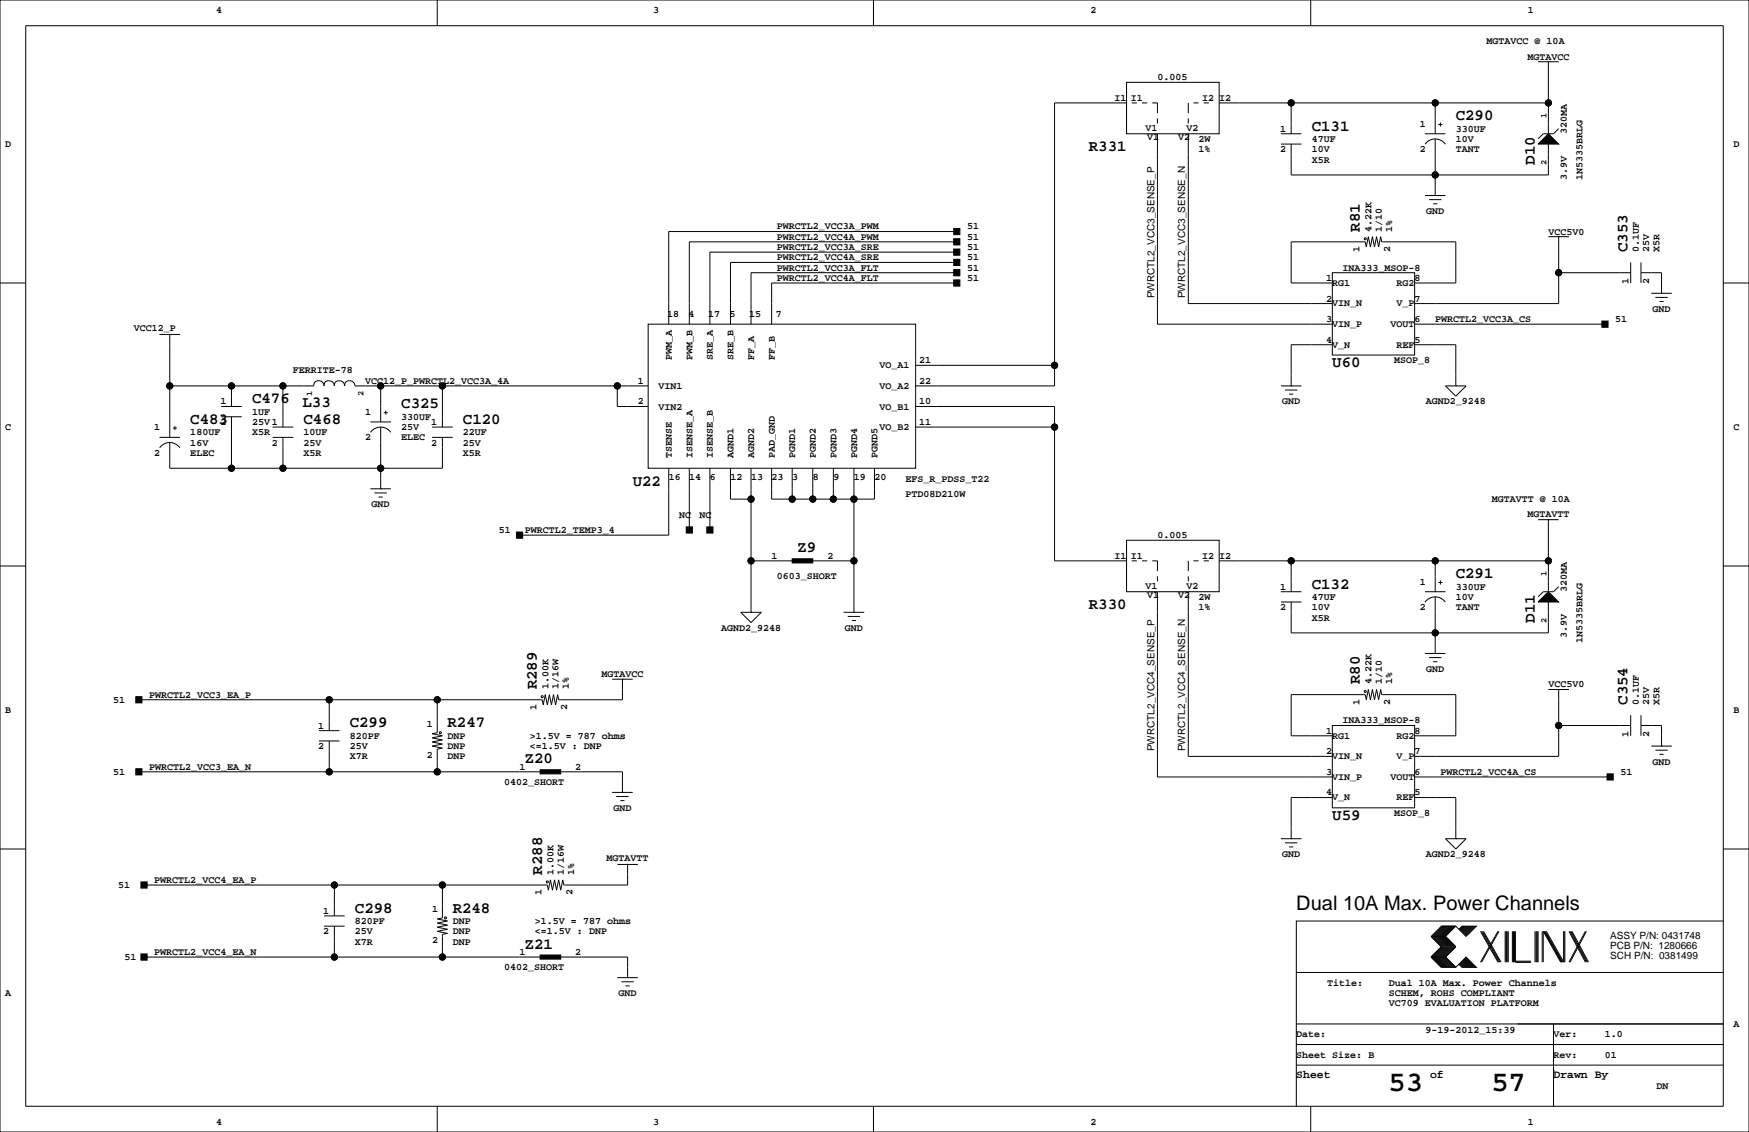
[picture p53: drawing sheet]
<svg xmlns="http://www.w3.org/2000/svg" width="432mm" height="279mm" viewBox="0 0 432 279" stroke-linecap="round" stroke-linejoin="round" font-family="sans-serif">
<defs><g id="words">
<g font-size="7.1">
<text x="342.8" y="269.3">53</text>
<text x="368.2" y="269.3">57</text>
</g>
<text font-size="4.9" x="320" y="224.6">Dual 10A Max. Power Channels</text>
<g font-size="3.9">
<text x="359.4" y="29.7">C290</text>
<text x="323.9" y="32.2">C131</text>
<text x="268.8" y="37.3">R331</text>
<text x="378.9" y="40.6" transform="rotate(-90 378.9 40.6)">D10</text>
<text x="335.8" y="57.2" transform="rotate(-90 335.8 57.2)">R81</text>
<text x="401.8" y="62.2" transform="rotate(-90 401.8 62.2)">C353</text>
<text x="328.9" y="90.6">U60</text>
<text x="62.2" y="99.5">C476</text>
<text x="74.7" y="100.6">L33</text>
<text x="99.1" y="100.8">C325</text>
<text x="47" y="104.6">C483</text>
<text x="74.9" y="104.6">C468</text>
<text x="114.3" y="104.6">C120</text>
<text x="156.2" y="119.9">U22</text>
<text x="196.8" y="136.4">Z9</text>
<text x="359.4" y="142.7">C291</text>
<text x="323.9" y="145.3">C132</text>
<text x="268.8" y="150.3">R330</text>
<text x="378.9" y="153.7" transform="rotate(-90 378.9 153.7)">D11</text>
<text x="132.6" y="170.2" transform="rotate(-90 132.6 170.2)">R289</text>
<text x="335.8" y="168.9" transform="rotate(-90 335.8 168.9)">R80</text>
<text x="401.8" y="174" transform="rotate(-90 401.8 174)">C354</text>
<text x="86.4" y="179.5">C299</text>
<text x="110.5" y="179.5">R247</text>
<text x="129.5" y="188.4">Z20</text>
<text x="328.9" y="202.4">U59</text>
<text x="133.8" y="215.9" transform="rotate(-90 133.8 215.9)">R288</text>
<text x="87.6" y="225.3">C298</text>
<text x="111.8" y="225.3">R248</text>
<text x="129.5" y="234.2">Z21</text>
</g>
<g font-size="2.8">
<text x="320" y="266.1">Sheet</text>
<text x="353.1" y="266.1">of</text>
<text x="383.5" y="266.1">Drawn By</text>
</g>
<g font-size="2.5">
<text x="53.3" y="3.3">4</text>
<text x="161.3" y="3.3">3</text>
<text x="269.2" y="3.3">2</text>
<text x="377.2" y="3.3">1</text>
<text x="367" y="10.9">MGTAVCC @ 10A</text>
<text x="377.1" y="14.7">MGTAVCC</text>
<text x="285.8" y="19.8">0.005</text>
<text x="275.2" y="24.9">I1</text>
<text x="279.1" y="24.8">I1</text>
<text x="296.8" y="24.8">I2</text>
<text x="301" y="24.9">I2</text>
<text x="282.8" y="32.4">V1</text>
<text x="283.2" y="34.6">V1</text>
<text x="290.8" y="34.6">V2</text>
<text x="292.9" y="32.4">V2</text>
<text x="295.9" y="35.1">2W</text>
<text x="316" y="32.5">1</text>
<text x="323.9" y="35.1">47UF</text>
<text x="350.5" y="31.2">1</text>
<text x="359.4" y="32.5">330UF</text>
<text x="359.4" y="35.1">10V</text>
<text x="386.8" y="33" transform="rotate(-90 386.8 33)">320MA</text>
<text x="1.3" y="36.3">D</text>
<text x="295.9" y="37.6">1%</text>
<text x="316" y="37.6">2</text>
<text x="323.9" y="37.6">10V</text>
<text x="323.9" y="40.1">X5R</text>
<text x="350.5" y="37.6">2</text>
<text x="359.4" y="37.6">TANT</text>
<text x="428" y="36.3">D</text>
<text x="386.8" y="44.4" transform="rotate(-90 386.8 44.4)">3.9V</text>
<text x="390.7" y="44.4" transform="rotate(-90 390.7 44.4)">1N5335BRLG</text>
<text x="352.1" y="52.8">GND</text>
<text x="191.8" y="59.2">PWRCTL2_VCC4A_PWM</text>
<text x="191.8" y="56.6">PWRCTL2_VCC3A_PWM</text>
<text x="238.8" y="59.2">51</text>
<text x="238.8" y="56.6">51</text>
<text x="338.6" y="57.2" transform="rotate(-90 338.6 57.2)">4.22K</text>
<text x="341.1" y="57.2" transform="rotate(-90 341.1 57.2)">1/10</text>
<text x="343.7" y="57.2" transform="rotate(-90 343.7 57.2)">1%</text>
<text x="382.3" y="57.9">VCC5V0</text>
<text x="191.8" y="61.7">PWRCTL2_VCC3A_SRE</text>
<text x="191.8" y="64.3">PWRCTL2_VCC4A_SRE</text>
<text x="238.8" y="61.7">51</text>
<text x="238.8" y="64.3">51</text>
<text x="335.6" y="62.2" transform="rotate(-90 335.6 62.2)">1</text>
<text x="343.2" y="62.2" transform="rotate(-90 343.2 62.2)">2</text>
<text x="404.6" y="62.2" transform="rotate(-90 404.6 62.2)">0.1UF</text>
<text x="407.2" y="62.2" transform="rotate(-90 407.2 62.2)">25V</text>
<text x="409.7" y="62.2" transform="rotate(-90 409.7 62.2)">X5R</text>
<text x="191.8" y="66.8">PWRCTL2_VCC3A_FLT</text>
<text x="191.8" y="69.3">PWRCTL2_VCC4A_FLT</text>
<text x="238.8" y="66.8">51</text>
<text x="238.8" y="69.3">51</text>
<text x="327.4" y="69.3">1</text>
<text x="328.9" y="70.5">RG1</text>
<text x="331.5" y="66.8">INA333_MSOP-8</text>
<text x="344.8" y="70.5">RG2</text>
<text x="349.3" y="69.3">8</text>
<text x="402.1" y="70.1" transform="rotate(-90 402.1 70.1)">1</text>
<text x="407.2" y="70.1" transform="rotate(-90 407.2 70.1)">2</text>
<text x="285" y="73.7" transform="rotate(-90 285 73.7)">PWRCTL2_VCC3_SENSE_P</text>
<text x="292.6" y="73.7" transform="rotate(-90 292.6 73.7)">PWRCTL2_VCC3_SENSE_N</text>
<text x="327.4" y="74.4">2</text>
<text x="328.9" y="75.6">VIN_N</text>
<text x="344.8" y="75.6">V_P</text>
<text x="349.3" y="74.4">7</text>
<text x="408" y="77">GND</text>
<text x="33" y="81.8">VCC12_P</text>
<text x="164.7" y="78.2">18</text>
<text x="170" y="78.2">4</text>
<text x="174.8" y="78.2">17</text>
<text x="180.1" y="78.2">5</text>
<text x="185" y="78.2">15</text>
<text x="191.6" y="78.2">7</text>
<text x="327.4" y="79.5">3</text>
<text x="328.9" y="80.7">VIN_P</text>
<text x="343.3" y="80.7">VOUT</text>
<text x="349.3" y="79.5">6</text>
<text x="354.3" y="79.5">PWRCTL2_VCC3A_CS</text>
<text x="398.8" y="79.5">51</text>
<text x="165.9" y="88.9" transform="rotate(-90 165.9 88.9)">PWM_A</text>
<text x="170.9" y="88.9" transform="rotate(-90 170.9 88.9)">PWM_B</text>
<text x="176" y="88.9" transform="rotate(-90 176 88.9)">SRE_A</text>
<text x="181.1" y="88.9" transform="rotate(-90 181.1 88.9)">SRE_B</text>
<text x="186.2" y="88.9" transform="rotate(-90 186.2 88.9)">FF_A</text>
<text x="191.3" y="88.9" transform="rotate(-90 191.3 88.9)">FF_B</text>
<text x="226.9" y="89.7">21</text>
<text x="327.4" y="84.6">4</text>
<text x="328.9" y="85.8">V_N</text>
<text x="344.2" y="89.7">MSOP_8</text>
<text x="344.8" y="85.8">REF</text>
<text x="349.3" y="84.6">5</text>
<text x="72.3" y="92">FERRITE-78</text>
<text x="90.2" y="94.7">VCC12_P_PWRCTL2_VCC3A_4A</text>
<text x="157.5" y="94.7">1</text>
<text x="217.2" y="90.9">VO_A1</text>
<text x="226.9" y="94.7">22</text>
<text x="54.4" y="99.8">1</text>
<text x="157.5" y="99.8">2</text>
<text x="162.6" y="101.1">VIN2</text>
<text x="162.6" y="96">VIN1</text>
<text x="217.2" y="101.1">VO_B1</text>
<text x="217.2" y="96">VO_A2</text>
<text x="226.9" y="99.8">10</text>
<text x="316.5" y="99.8">GND</text>
<text x="352" y="99.8">AGND2_9248</text>
<text x="1.3" y="106.2">C</text>
<text x="38.1" y="106.2">1</text>
<text x="47" y="107.4">180UF</text>
<text x="54.4" y="104.9">2</text>
<text x="62.2" y="107.4">X5R</text>
<text x="62.2" y="104.9">25V1</text>
<text x="62.2" y="102.4">1UF</text>
<text x="74.9" y="107.4">10UF</text>
<text x="90.2" y="102.4">1</text>
<text x="99.1" y="106.2">25V</text>
<text x="99.1" y="103.6">330UF</text>
<text x="106.5" y="104.9">1</text>
<text x="114.3" y="107.4">22UF</text>
<text x="217.2" y="106.2">VO_B2</text>
<text x="226.9" y="104.9">11</text>
<text x="428" y="106.2">C</text>
<text x="38.1" y="112.5">2</text>
<text x="47" y="112.5">ELEC</text>
<text x="47" y="110">16V</text>
<text x="67.1" y="110">2</text>
<text x="74.9" y="112.5">X5R</text>
<text x="74.9" y="110">25V</text>
<text x="90.2" y="108.7">2</text>
<text x="99.1" y="108.7">ELEC</text>
<text x="106.5" y="110">2</text>
<text x="114.3" y="110">25V</text>
<text x="114.3" y="112.5">X5R</text>
<text x="165.9" y="113" transform="rotate(-90 165.9 113)">TSENSE</text>
<text x="170.9" y="113" transform="rotate(-90 170.9 113)">ISENSE_A</text>
<text x="176" y="113" transform="rotate(-90 176 113)">ISENSE_B</text>
<text x="181.1" y="113" transform="rotate(-90 181.1 113)">AGND1</text>
<text x="186.2" y="113" transform="rotate(-90 186.2 113)">AGND2</text>
<text x="191.3" y="113" transform="rotate(-90 191.3 113)">PAD_GND</text>
<text x="196.3" y="113" transform="rotate(-90 196.3 113)">PGND1</text>
<text x="201.4" y="113" transform="rotate(-90 201.4 113)">PGND2</text>
<text x="206.5" y="113" transform="rotate(-90 206.5 113)">PGND3</text>
<text x="211.6" y="113" transform="rotate(-90 211.6 113)">PGND4</text>
<text x="216.7" y="113" transform="rotate(-90 216.7 113)">PGND5</text>
<text x="165.1" y="118.5">16</text>
<text x="170.2" y="118.5">14</text>
<text x="175.3" y="118.5">6</text>
<text x="180.3" y="118.5">12</text>
<text x="185.4" y="118.5">13</text>
<text x="190.5" y="118.5">23</text>
<text x="195.6" y="118.5">3</text>
<text x="200.7" y="118.5">8</text>
<text x="205.7" y="118.5">9</text>
<text x="210.8" y="118.5">19</text>
<text x="215.9" y="118.5">20</text>
<text x="223.5" y="118.9">EFS_R_PDSS_T22</text>
<text x="91.8" y="125.2">GND</text>
<text x="223.5" y="122.7">PTD08D210W</text>
<text x="368.3" y="124">MGTAVTT @ 10A</text>
<text x="123.2" y="131.6">51</text>
<text x="129.5" y="131.6">PWRCTL2_TEMP3_4</text>
<text x="167.6" y="127.8">NC</text>
<text x="172.7" y="127.8">NC</text>
<text x="377.1" y="127.5">MGTAVTT</text>
<text x="190.5" y="137.9">1</text>
<text x="204.3" y="137.9">2</text>
<text x="275.2" y="137.9">I1</text>
<text x="279.1" y="137.9">I1</text>
<text x="285.8" y="132.8">0.005</text>
<text x="296.8" y="137.9">I2</text>
<text x="301" y="137.9">I2</text>
<text x="191.8" y="143">0603_SHORT</text>
<text x="282.8" y="145.5">V1</text>
<text x="283.2" y="147.7">V1</text>
<text x="290.8" y="147.7">V2</text>
<text x="292.9" y="145.5">V2</text>
<text x="295.9" y="148.1">2W</text>
<text x="316" y="145.5">1</text>
<text x="323.9" y="148.1">47UF</text>
<text x="350.5" y="144.3">1</text>
<text x="359.4" y="148.1">10V</text>
<text x="359.4" y="145.5">330UF</text>
<text x="386.8" y="146" transform="rotate(-90 386.8 146)">320MA</text>
<text x="178" y="155.7">AGND2_9248</text>
<text x="208.6" y="155.7">GND</text>
<text x="295.9" y="150.6">1%</text>
<text x="316" y="150.6">2</text>
<text x="323.9" y="150.6">10V</text>
<text x="323.9" y="153.2">X5R</text>
<text x="350.5" y="150.6">2</text>
<text x="359.4" y="150.6">TANT</text>
<text x="386.8" y="157.5" transform="rotate(-90 386.8 157.5)">3.9V</text>
<text x="390.7" y="158.8" transform="rotate(-90 390.7 158.8)">1N5335BRLG</text>
<text x="148.5" y="167.1">MGTAVCC</text>
<text x="352.1" y="165.9">GND</text>
<text x="27.9" y="173.5">51</text>
<text x="36.8" y="172.2">PWRCTL2_VCC3_EA_P</text>
<text x="135.4" y="170.2" transform="rotate(-90 135.4 170.2)">1.00K</text>
<text x="137.9" y="170.2" transform="rotate(-90 137.9 170.2)">1/16W</text>
<text x="140.5" y="170.2" transform="rotate(-90 140.5 170.2)">1%</text>
<text x="335.6" y="174" transform="rotate(-90 335.6 174)">1</text>
<text x="338.6" y="168.9" transform="rotate(-90 338.6 168.9)">4.22K</text>
<text x="341.1" y="168.9" transform="rotate(-90 341.1 168.9)">1/10</text>
<text x="343.2" y="174" transform="rotate(-90 343.2 174)">2</text>
<text x="343.7" y="168.9" transform="rotate(-90 343.7 168.9)">1%</text>
<text x="382.3" y="169.7">VCC5V0</text>
<text x="404.6" y="174" transform="rotate(-90 404.6 174)">0.1UF</text>
<text x="407.2" y="174" transform="rotate(-90 407.2 174)">25V</text>
<text x="409.7" y="174" transform="rotate(-90 409.7 174)">X5R</text>
<text x="1.3" y="176">B</text>
<text x="78.5" y="179.8">1</text>
<text x="105.4" y="179.4">1</text>
<text x="132.4" y="175.3" transform="rotate(-90 132.4 175.3)">1</text>
<text x="140" y="175.3" transform="rotate(-90 140 175.3)">2</text>
<text x="331.5" y="178.6">INA333_MSOP-8</text>
<text x="428" y="176">B</text>
<text x="78.5" y="184.9">2</text>
<text x="86.4" y="182.4">820PF</text>
<text x="86.4" y="184.9">25V</text>
<text x="110.5" y="182.4">DNP</text>
<text x="110.5" y="184.9">DNP</text>
<text x="130.8" y="184.9">&lt;=1.5V : DNP</text>
<text x="130.8" y="182.4">&gt;1.5V = 787 ohms</text>
<text x="285" y="185.4" transform="rotate(-90 285 185.4)">PWRCTL2_VCC4_SENSE_P</text>
<text x="292.6" y="185.4" transform="rotate(-90 292.6 185.4)">PWRCTL2_VCC4_SENSE_N</text>
<text x="327.4" y="181.1">1</text>
<text x="328.9" y="182.3">RG1</text>
<text x="344.8" y="182.3">RG2</text>
<text x="349.3" y="181.1">8</text>
<text x="402.1" y="181.8" transform="rotate(-90 402.1 181.8)">1</text>
<text x="407.2" y="181.8" transform="rotate(-90 407.2 181.8)">2</text>
<text x="27.9" y="191.3">51</text>
<text x="36.8" y="190">PWRCTL2_VCC3_EA_N</text>
<text x="86.4" y="187.5">X7R</text>
<text x="105.4" y="187">2</text>
<text x="110.5" y="187.5">DNP</text>
<text x="128.3" y="190">1</text>
<text x="142" y="190">2</text>
<text x="327.4" y="186.2">2</text>
<text x="327.4" y="191.3">3</text>
<text x="328.9" y="187.4">VIN_N</text>
<text x="344.8" y="187.4">V_P</text>
<text x="349.3" y="186.2">7</text>
<text x="349.3" y="191.3">6</text>
<text x="355.6" y="191.3">PWRCTL2_VCC4A_CS</text>
<text x="400" y="191.3">51</text>
<text x="408" y="188.7">GND</text>
<text x="124.5" y="193.8">0402_SHORT</text>
<text x="327.4" y="196.3">4</text>
<text x="328.9" y="192.5">VIN_P</text>
<text x="328.9" y="197.5">V_N</text>
<text x="343.3" y="192.5">VOUT</text>
<text x="344.8" y="197.5">REF</text>
<text x="349.3" y="196.3">5</text>
<text x="151.4" y="200.2">GND</text>
<text x="344.2" y="201.4">MSOP_8</text>
<text x="136.7" y="215.9" transform="rotate(-90 136.7 215.9)">1.00K</text>
<text x="139.2" y="215.9" transform="rotate(-90 139.2 215.9)">1/16W</text>
<text x="141.7" y="215.9" transform="rotate(-90 141.7 215.9)">1%</text>
<text x="149.8" y="212.6">MGTAVTT</text>
<text x="316.5" y="211.6">GND</text>
<text x="352" y="211.6">AGND2_9248</text>
<text x="29.2" y="219.2">51</text>
<text x="38.1" y="217.9">PWRCTL2_VCC4_EA_P</text>
<text x="133.7" y="221" transform="rotate(-90 133.7 221)">1</text>
<text x="141.3" y="221" transform="rotate(-90 141.3 221)">2</text>
<text x="79.8" y="225.6">1</text>
<text x="106.7" y="225.1">1</text>
<text x="79.8" y="230.6">2</text>
<text x="87.6" y="233.2">X7R</text>
<text x="87.6" y="230.6">25V</text>
<text x="87.6" y="228.1">820PF</text>
<text x="106.7" y="232.8">2</text>
<text x="111.8" y="228.1">DNP</text>
<text x="111.8" y="230.6">DNP</text>
<text x="111.8" y="233.2">DNP</text>
<text x="132.1" y="228.1">&gt;1.5V = 787 ohms</text>
<text x="132.1" y="230.6">&lt;=1.5V : DNP</text>
<text x="397.5" y="231.7">ASSY P/N: 0431748</text>
<text x="30.8" y="237">51</text>
<text x="38.1" y="235.7">PWRCTL2_VCC4_EA_N</text>
<text x="124.5" y="239.5">0402_SHORT</text>
<text x="128.3" y="235.7">1</text>
<text x="142" y="235.7">2</text>
<text x="397.5" y="236.8">SCH P/N: 0381499</text>
<text x="397.5" y="234.2">PCB P/N: 1280666</text>
<text x="1.3" y="245.9">A</text>
<text x="152.7" y="245.9">GND</text>
<text x="327.7" y="243.3">Title:</text>
<text x="342.9" y="245.9">SCHEM, ROHS COMPLIANT</text>
<text x="342.9" y="243.3">Dual 10A Max. Power Channels</text>
<text x="342.9" y="248.4">VC709 EVALUATION PLATFORM</text>
<text x="320" y="256">Date:</text>
<text x="351.9" y="255">9-19-2012_15:39</text>
<text x="383.5" y="256">Ver:</text>
<text x="396.2" y="256">1.0</text>
<text x="428" y="253.5">A</text>
<text x="320" y="261.1">Sheet Size: B</text>
<text x="383.5" y="261.1">Rev:</text>
<text x="396.2" y="261.1">01</text>
<text x="408.9" y="268.7">DN</text>
<text x="53.3" y="277.6">4</text>
<text x="161.3" y="277.6">3</text>
<text x="269.2" y="277.6">2</text>
<text x="377.2" y="277.6">1</text>
</g>
<g font-size="2.1">
<text x="381.8" y="29.2" transform="rotate(-90 381.8 29.2)">1</text>
<text x="381.8" y="40.6" transform="rotate(-90 381.8 40.6)">2</text>
<text x="77" y="97.8" transform="rotate(-90 77 97.8)">1</text>
<text x="89.7" y="97.8" transform="rotate(-90 89.7 97.8)">2</text>
<text x="381.8" y="142.2" transform="rotate(-90 381.8 142.2)">1</text>
<text x="381.8" y="153.7" transform="rotate(-90 381.8 153.7)">2</text>
</g>
</g></defs>
<g fill="none" stroke="#000" stroke-width=".25">
<path d="M0 0h431.8v279.4h-431.8zM6.3 6.4h419.1v266.6h-419.1zM107.9 0v6.4M215.6 0v6.4M323.6 0v6.4M379.7 15.2h5.1M382.3 15.2h.1M382.3 15.2v17.8M278.1 20.3h22.9v12.7h-22.9zM278.1 25.4h-17.8v69.8h-34.2M279.4 25.4h1.3M281.9 25.4h1.3"/>
<path d="M284.5 25.4h1.3v2.5M285.8 33v47h43.1M285.8 29.2v1.3M293.4 33v41.9h35.5M293.4 25.4v2.5M293.4 29.2v1.3M294.6 25.4h1.3M297.2 25.4h1.2M301 25.4h81.3M316.2 33h5.1M316.2 35.6h5.1M318.8 35.6v7.6h63.5v-7.6"/>
<path d="M318.8 25.4v7.6M351.8 33h5.1M351.8 35.6a3 3 0 0 1 5 0M354.3 25.4v7.6M354.3 34.3v14M355.1 30.7h1M355.6 30.2v1M384.8 31.8l-1.3 1.2h-2.5l-1.3 1.3M236.2 59.7h-66v20.3M236.2 57.2h-71.1v22.8M351.8 48.3h5.1M352.8 49.3h3.1"/>
<path d="M353.8 50.3h1M354.3 48.3h.1M382.3 58.4h5M384.8 58.4h.1M384.8 58.4v16.5h-35.6M0 69.8h6.3M236.2 67.3h-50.8v12.7M236.2 62.2h-60.9v17.8M236.2 69.8h-45.7v10.2M236.2 64.8h-55.9v15.2M328.9 67.3h20.3v20.3h-20.3zM328.9 69.8h-10.1v-10.1h18.3l.2 1.3 .5-2.6 .5 2.6 .5-2.6 .5 2.6 .6-2.6 .5 2.6 .5-2.6 .2 1.3h18.3v10.1h-10.2"/>
<path d="M384.8 67.3h17.8M402.6 64.8v5M405.1 67.3h5.1v5.1M405.1 64.8v5M407.7 72.4h5M408.7 73.4h3M409.7 74.4h1M410.2 72.4h.1M425.4 69.8h6.4M39.4 82.5h5M41.9 82.5h.1M41.9 82.5v25.4"/>
<path d="M41.9 95.2h35.6M57.1 95.2v5.1M69.8 95.2v10.2M77.5 95.2a1.26 1.26 0 0 1 1.3-1.3 1.26 1.26 0 0 1 1.2 1.3M80 95.2a1.26 1.26 0 0 1 1.3-1.3 1.26 1.26 0 0 1 1.2 1.3M82.6 95.2a1.26 1.26 0 0 1 1.2-1.3 1.26 1.26 0 0 1 1.3 1.3 1.27 1.27 0 0 1 1.3-1.3 1.27 1.27 0 0 1 1.2 1.3h72.4M94 95.2v8.9M109.2 95.2v10.2M152.4 95.2v5.1h7.6M160 80h66.1v35.6h-66.1zM226.1 90.2h34.2M316.2 95.2h5.1"/>
<path d="M317.2 96.3h3.1M318.3 97.3h1M318.8 95.2h.1M328.9 85.1h-10.1v10.1M349.2 85.1h10.2v10.1M349.2 80h47M356.9 95.2h5l-2.5 2.6zM359.4 95.2h.1M39.4 107.9h5M39.4 110.5a3 3 0 0 1 5 0M42.7 105.7h1M43.2 105.2v1"/>
<path d="M54.6 100.3h5.1M54.6 102.9h5.1M57.1 102.9v12.7M67.3 107.9h5.1M67.3 105.4h5.1M69.8 107.9v7.7M91.4 104.1h5.1M91.5 106.7a3 3 0 0 1 5 0M94 105.4v15.3M94.7 101.9h1.1M95.2 101.3v1.1M106.7 107.9h5.1"/>
<path d="M106.7 105.4h5.1M109.2 107.9v7.7h-67.3v-6.4M165.1 115.6v16.5h-36.8M170.2 115.6v15.2M175.3 115.6v15.2M180.3 115.6v7.6h5.1M185.4 115.6v35.5M190.5 115.6v7.6h25.4v-7.6M195.6 115.6v7.6M200.7 115.6v7.6M205.7 115.6v7.6M210.8 115.6v35.5"/>
<path d="M226.1 100.3h34.2v38.1h17.8M226.1 105.4h34.2M0 139.7h6.3M91.4 120.7h5.1M92.5 121.7h3M93.5 122.7h1M94 120.7h.1M185.4 138.4h10.2M200.7 138.4h10.1M278.1 133.3h22.9v12.7h-22.9zM279.4 138.4h1.3M281.9 138.4h1.3"/>
<path d="M284.5 138.4h1.3v2.6M293.4 138.4v2.6M294.6 138.4h1.3M297.2 138.4h1.2M301 138.4h81.3M318.8 138.4v7.6M354.3 138.4v7.6M379.7 128.3h5.1M382.3 128.3h.1M382.3 128.3v17.7M425.4 139.7h6.4M182.9 151.1h5.1l-2.6 2.6z"/>
<path d="M185.4 151.1h.1M208.3 151.1h5.1M209.3 152.1h3M210.3 153.2h1M210.8 151.1h.1M285.8 146v45.8h43.1M285.8 142.2v1.3M293.4 146v40.7h35.5M293.4 142.2v1.3M316.2 146h5.1M316.2 148.6h5.1M318.8 148.6v7.6h63.5v-7.6"/>
<path d="M351.8 146h5.1M351.8 148.6a3 3 0 0 1 5 0M354.3 147.3v14M355.1 143.8h1M355.6 143.3v1M384.8 144.8l-1.3 1.2h-2.5l-1.3 1.3M81.3 172.7v7.6M107.9 172.7v8.1l-1.2 .3 2.5 .5-2.5 .5 2.5 .5-2.5 .5 2.5 .5-2.5 .5 2.5 .6-1.3 .2v5.6M151.1 167.6h5.1M153.7 167.6h.1M153.7 167.6v5.1h-15.8l-.2-1.3-.5 2.6-.5-2.6-.6 2.6-.5-2.6-.5 2.6-.5-2.6-.5 2.6-.2-1.3h-99.6M328.9 179.1h20.3v20.3h-20.3z"/>
<path d="M351.8 161.3h5.1M352.8 162.3h3.1M353.8 163.3h1M354.3 161.3h.1M382.3 170.2h5M384.8 170.2h.1M384.8 170.2v16.5h-35.6M384.8 179.1h17.8M402.6 176.5v5.1M405.1 179.1h5.1v5M405.1 176.5v5.1M34.3 190.5h99"/>
<path d="M78.7 182.9h5.1M78.7 180.3h5.1M81.3 182.9v7.6M138.4 190.5h15.3v5.1M151.1 195.6h5.1M152.1 196.6h3.1M153.2 197.6h1M153.7 195.6h.1M328.9 181.6h-10.1v-10.2h18.3l.2 1.3 .5-2.5 .5 2.5 .5-2.5 .5 2.5 .6-2.5 .5 2.5 .5-2.5 .2 1.2h18.3v10.2h-10.2M328.9 196.8h-10.1v10.2M349.2 196.8h10.2v10.2M349.2 191.8h48.3"/>
<path d="M407.7 184.1h5M408.7 185.2h3M409.7 186.2h1M410.2 184.1h.1M0 209.5h6.3M82.5 218.4v7.7M109.2 218.4v8.2l-1.3 .2 2.6 .5-2.6 .5 2.6 .5-2.6 .6 2.6 .5-2.6 .5 2.6 .5-1.3 .2v5.6M152.4 213.4h5.1M154.9 213.4h.1M154.9 213.4v5h-15.7l-.3-1.2-.5 2.5-.5-2.5-.5 2.5-.5-2.5-.5 2.5-.5-2.5-.5 2.5-.3-1.3h-99.5M316.2 207h5.1M317.2 208h3.1"/>
<path d="M318.3 209h1M318.8 207h.1M356.9 207h5l-2.5 2.5zM359.4 207h.1M425.4 209.5h6.4M35.6 236.2h97.7M80 228.6h5.1M80 226.1h5.1M82.5 228.6v7.6M138.4 236.2h16.5v5.1M353.3 236.2l2.6 2.6h3.5M353.3 231.1l2.6 2.6-2.6 2.5"/>
<path d="M353.3 236.2h3.6M353.3 231.1h3.6M356.1 228.6l-2.5 2.5 2.5 2.6-2.5 2.5 2.5 2.6M356.4 228.6l-2.6 2.5 2.6 2.6-2.6 2.5 2.6 2.6M356.6 228.6l-2.5 2.5 2.5 2.6-2.5 2.5 2.5 2.6M356.9 228.6l-2.6 2.5 2.6 2.6-2.6 2.5 2.6 2.6M356.9 231.1l2.5 2.6-2.5 2.5M356.9 236.2l2.5 2.6M357.1 228.6l-2.5 2.5 2.5 2.6-2.5 2.5 2.5 2.6M357.4 228.6l-2.6 2.5 2.6 2.6-2.6 2.5 2.6 2.6M357.6 228.6l-2.5 2.5 2.5 2.6-2.5 2.5 2.5 2.6M357.9 228.6l-2.6 2.5 2.6 2.6-2.6 2.5 2.6 2.6"/>
<path d="M358.1 228.6l-2.5 2.5 2.5 2.6-2.5 2.5 2.5 2.6M358.4 228.6l-2.5 2.5 2.5 2.6-2.5 2.5 2.5 2.6M358.6 228.6l-2.5 2.5 2.5 2.6-2.5 2.5 2.5 2.6M358.9 228.6l-2.5 2.5 2.5 2.6-2.5 2.5 2.5 2.6M359.2 228.6l-2.6 2.5 2.6 2.6-2.6 2.5 2.6 2.6M359.4 228.6l2.5 2.5 2.6-2.5h-3.6l-.7 .8M359.4 228.6h-3.5l-2.6 2.5M359.4 228.6l-2.5 2.5M360.2 238l.7 .8h3.6l-2.6-2.6-2.5 2.6M360.4 237.7l1 1.1M360.4 238l.8 .8M360.7 237.5l1.2 1.3"/>
<path d="M360.7 237.7l1 1.1M360.9 237.2l1.6 1.6M360.9 237.5l1.3 1.3M361.2 237l1.8 1.8M361.2 237.2l1.5 1.6M361.2 228.6l-.8 .8M361.4 236.7l2.1 2.1M361.4 237l1.8 1.8M361.4 228.6l-1 1M361.7 236.5l2.3 2.3M361.7 236.7l2 2.1M361.7 228.6l-1 1"/>
<path d="M361.9 236.5l2.3 2.3M361.9 228.6l-1.2 1.3M362.2 228.6l-1.3 1.3M362.5 228.6l-1.6 1.5M362.7 228.6l-1.5 1.5M363 228.6l-1.8 1.8M363.2 228.6l-1.8 1.8M363.5 228.6l-2.1 2M363.7 228.6l-2 2M364 228.6l-2.3 2.3M364.2 228.6l-2.3 2.3M365.5 229.9l4.3 7.6"/>
<path d="M365.8 229.9l4.3 7.6M366 229.9l4.3 7.6M366.3 229.9l4.3 7.6M369.8 229.9l-4.3 7.6M370.1 229.9l-4.3 7.6M371.6 229.9v7.6M371.9 229.9v7.6M372.1 229.9v7.6M372.4 229.9v7.6M373.4 229.9v7.6M373.6 229.9v7.6M373.9 229.9v7.6"/>
<path d="M374.1 229.9v7.6h3.9M374.1 237.2h3.9M379 229.9v7.6M379.2 229.9v7.6M379.5 229.9v7.6M379.7 229.9v7.6M380.7 229.9v7.6M381 237.5v-7.6l4.3 7.6M381.3 229.9l4.3 7.6M381.5 229.9l4.3 7.6M381.8 229.9l4.3 7.6v-7.6M386.3 229.9v7.6"/>
<path d="M387.3 229.9l4.1 7.6M387.6 229.9l4.1 7.6M387.9 229.9l4 7.6M388.1 229.9l4.1 7.6M391.4 229.9l-4.1 7.6M391.7 229.9l-4.1 7.6M425.4 227.3h-105.4v35.6M152.4 241.3h5.1M153.4 242.3h3.1M154.4 243.3h1M154.9 241.3h.1M320 257.8h105.4"/>
<path d="M320 252.7h105.4M320 240h105.4M383.5 252.7v20.3M107.9 273v6.4M215.6 273v6.4M320 262.9v10.1M320 262.9h105.4M323.6 273v6.4M383.5 264.2h.1"/>
<circle cx="318.8" cy="25.4" r=".76"/>
<circle cx="354.3" cy="25.4" r=".76"/>
<circle cx="382.3" cy="25.4" r=".76"/>
<circle cx="337.1" cy="58.9" r=".25"/>
<circle cx="354.3" cy="43.2" r=".76"/>
<circle cx="384.8" cy="67.3" r=".76"/>
<circle cx="41.9" cy="95.2" r=".76"/>
<circle cx="57.2" cy="95.2" r=".76"/>
<circle cx="69.9" cy="95.2" r=".76"/>
<circle cx="94" cy="95.2" r=".76"/>
<circle cx="109.2" cy="95.2" r=".76"/>
<circle cx="152.4" cy="95.2" r=".76"/>
<circle cx="260.4" cy="90.2" r=".76"/>
<circle cx="57.2" cy="115.6" r=".76"/>
<circle cx="69.9" cy="115.6" r=".76"/>
<circle cx="94" cy="115.6" r=".76"/>
<circle cx="260.4" cy="105.4" r=".76"/>
<circle cx="185.4" cy="138.4" r=".76"/>
<circle cx="185.4" cy="123.2" r=".76"/>
<circle cx="195.6" cy="123.2" r=".76"/>
<circle cx="200.7" cy="123.2" r=".76"/>
<circle cx="205.7" cy="123.2" r=".76"/>
<circle cx="210.8" cy="138.4" r=".76"/>
<circle cx="210.8" cy="123.2" r=".76"/>
<circle cx="318.8" cy="138.4" r=".76"/>
<circle cx="354.3" cy="138.4" r=".76"/>
<circle cx="382.3" cy="138.4" r=".76"/>
<circle cx="354.3" cy="156.2" r=".76"/>
<circle cx="81.3" cy="172.7" r=".76"/>
<circle cx="108" cy="172.7" r=".76"/>
<circle cx="133.9" cy="172" r=".25"/>
<circle cx="337.1" cy="170.7" r=".25"/>
<circle cx="384.8" cy="179.1" r=".76"/>
<circle cx="81.3" cy="190.5" r=".76"/>
<circle cx="108" cy="190.5" r=".76"/>
<circle cx="108.7" cy="180.8" r=".25"/>
<circle cx="82.6" cy="218.4" r=".76"/>
<circle cx="109.2" cy="218.4" r=".76"/>
<circle cx="135.1" cy="217.7" r=".25"/>
<circle cx="82.6" cy="236.2" r=".76"/>
<circle cx="109.2" cy="236.2" r=".76"/>
<circle cx="110" cy="226.6" r=".25"/>
</g>
<g fill="#000" stroke="#000" stroke-width=".25">
<path d="M382.3 33l2.5 2.6h-5.1z" fill-rule="evenodd"/>
<path d="M235.5 56.4h1.5v1.5h-1.5z" fill-rule="evenodd"/>
<path d="M235.5 58.9h1.5v1.6h-1.5z" fill-rule="evenodd"/>
<path d="M235.5 64h1.5v1.5h-1.5z" fill-rule="evenodd"/>
<path d="M235.5 69.1h1.5v1.5h-1.5z" fill-rule="evenodd"/>
<path d="M235.5 61.5h1.5v1.5h-1.5z" fill-rule="evenodd"/>
<path d="M235.5 66.5h1.5v1.6h-1.5z" fill-rule="evenodd"/>
<path d="M395.5 79.2h1.5v1.6h-1.5z" fill-rule="evenodd"/>
<path d="M127.5 131.3h1.5v1.5h-1.5z" fill-rule="evenodd"/>
<path d="M169.4 130h1.5v1.6h-1.5z" fill-rule="evenodd"/>
<path d="M174.5 130h1.5v1.6h-1.5z" fill-rule="evenodd"/>
<path d="M195.6 137.9h5.1v1h-5.1z" fill-rule="evenodd"/>
<path d="M382.3 146l2.5 2.6h-5.1z" fill-rule="evenodd"/>
<path d="M33.5 172h1.6v1.5h-1.6z" fill-rule="evenodd"/>
<path d="M33.5 189.7h1.6v1.6h-1.6z" fill-rule="evenodd"/>
<path d="M133.3 190h5.1v1h-5.1z" fill-rule="evenodd"/>
<path d="M396.7 191h1.6v1.5h-1.6z" fill-rule="evenodd"/>
<path d="M34.8 217.7h1.5v1.5h-1.5z" fill-rule="evenodd"/>
<path d="M34.8 235.5h1.5v1.5h-1.5z" fill-rule="evenodd"/>
<path d="M133.3 235.7h5.1v1h-5.1z" fill-rule="evenodd"/>
<circle cx="318.8" cy="25.4" r=".76"/>
<circle cx="354.3" cy="25.4" r=".76"/>
<circle cx="382.3" cy="25.4" r=".76"/>
<circle cx="354.3" cy="43.2" r=".76"/>
<circle cx="384.8" cy="67.3" r=".76"/>
<circle cx="41.9" cy="95.2" r=".76"/>
<circle cx="57.2" cy="95.2" r=".76"/>
<circle cx="69.9" cy="95.2" r=".76"/>
<circle cx="94" cy="95.2" r=".76"/>
<circle cx="109.2" cy="95.2" r=".76"/>
<circle cx="152.4" cy="95.2" r=".76"/>
<circle cx="260.4" cy="90.2" r=".76"/>
<circle cx="57.2" cy="115.6" r=".76"/>
<circle cx="69.9" cy="115.6" r=".76"/>
<circle cx="94" cy="115.6" r=".76"/>
<circle cx="260.4" cy="105.4" r=".76"/>
<circle cx="185.4" cy="138.4" r=".76"/>
<circle cx="185.4" cy="123.2" r=".76"/>
<circle cx="195.6" cy="123.2" r=".76"/>
<circle cx="200.7" cy="123.2" r=".76"/>
<circle cx="205.7" cy="123.2" r=".76"/>
<circle cx="210.8" cy="138.4" r=".76"/>
<circle cx="210.8" cy="123.2" r=".76"/>
<circle cx="318.8" cy="138.4" r=".76"/>
<circle cx="354.3" cy="138.4" r=".76"/>
<circle cx="382.3" cy="138.4" r=".76"/>
<circle cx="354.3" cy="156.2" r=".76"/>
<circle cx="81.3" cy="172.7" r=".76"/>
<circle cx="108" cy="172.7" r=".76"/>
<circle cx="384.8" cy="179.1" r=".76"/>
<circle cx="81.3" cy="190.5" r=".76"/>
<circle cx="108" cy="190.5" r=".76"/>
<circle cx="82.6" cy="218.4" r=".76"/>
<circle cx="109.2" cy="218.4" r=".76"/>
<circle cx="82.6" cy="236.2" r=".76"/>
<circle cx="109.2" cy="236.2" r=".76"/>
</g>
<use href="#words"/>
</svg>
